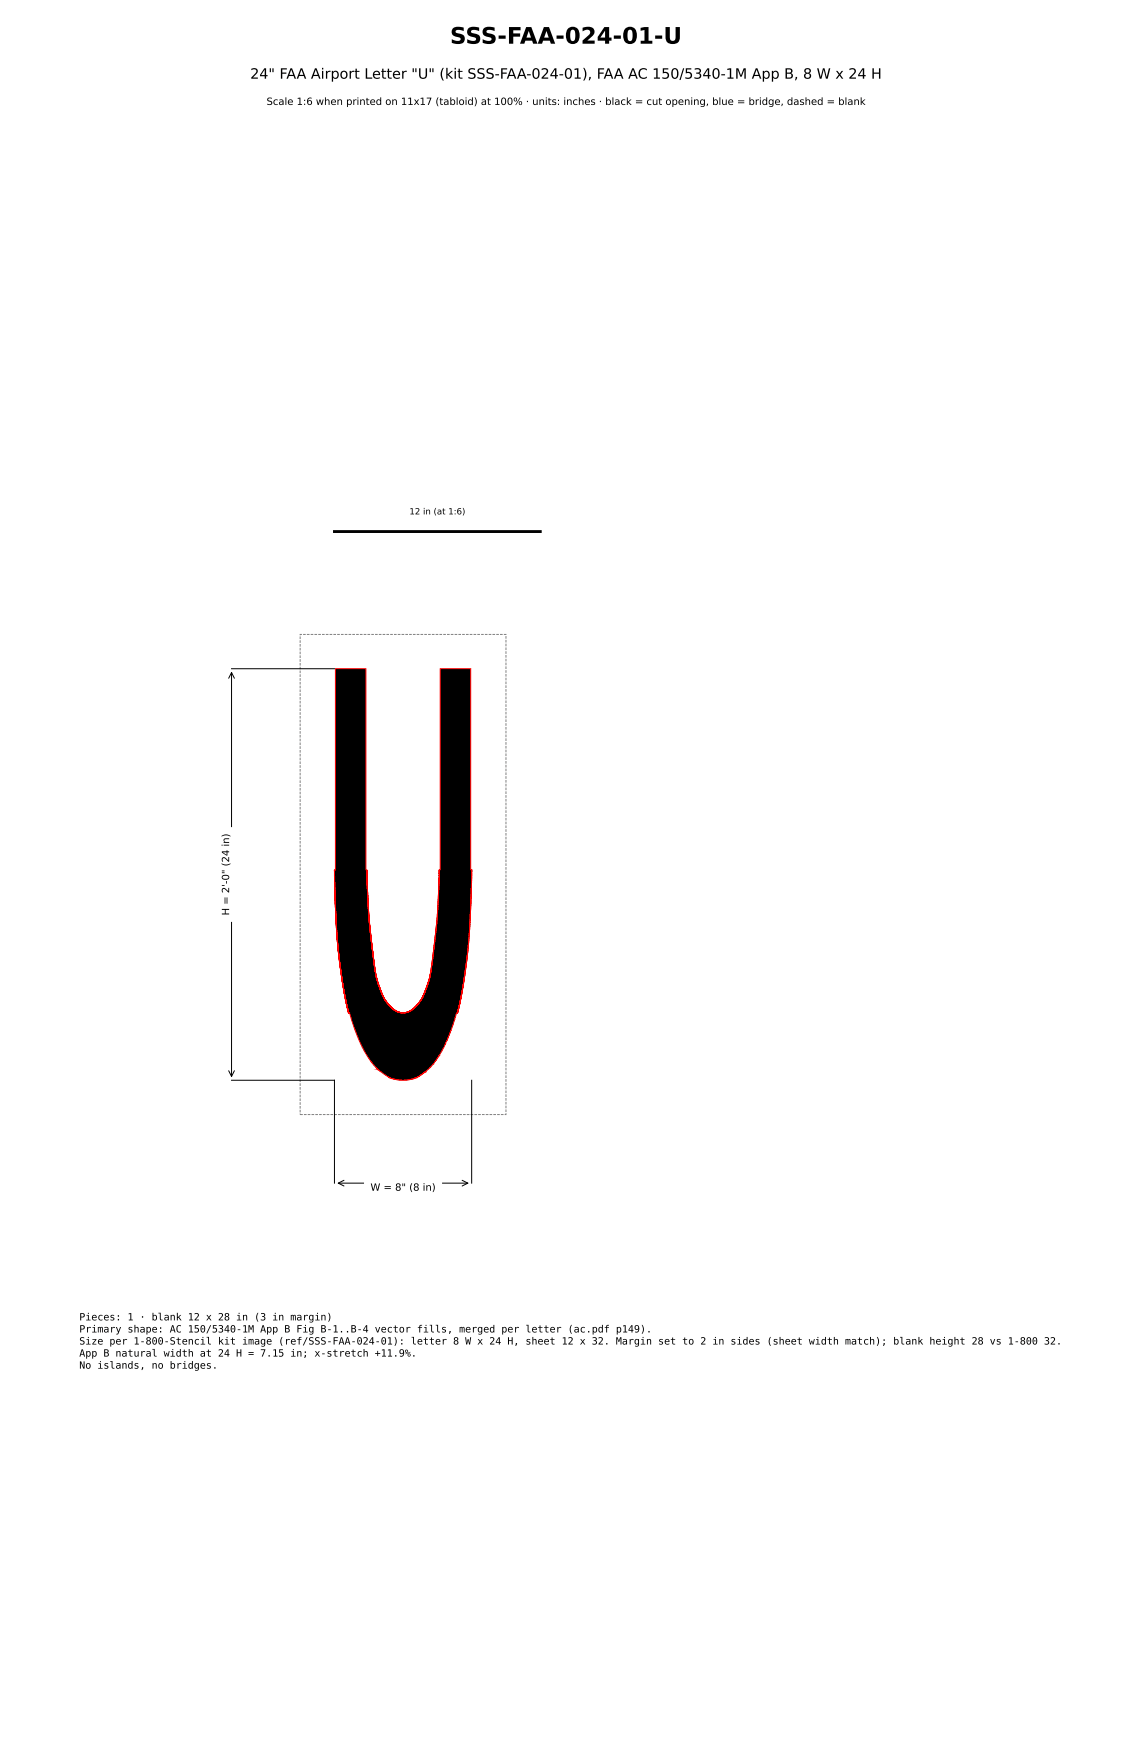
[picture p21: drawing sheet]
<svg xmlns="http://www.w3.org/2000/svg" width="279mm" height="432mm" viewBox="0 0 279 432" stroke-linecap="round" stroke-linejoin="round" font-family="sans-serif">
<defs><g id="words">
<text font-size="5.6" x="111.1" y="10.8">SSS-FAA-024-01-U</text>
<text font-size="3.5" x="61.8" y="19.4">24&quot; FAA Airport Letter &quot;U&quot; (kit SSS-FAA-024-01), FAA AC 150/5340-1M App B, 8 W x 24 H</text>
<g font-size="2.5">
<text x="65.8" y="25.9">Scale 1:6 when printed on 11x17 (tabloid) at 100% · units: inches · black = cut opening, blue = bridge, dashed = blank</text>
<text x="56.6" y="226" transform="rotate(-90 56.6 226)">H = 2'-0&quot; (24 in)</text>
<text x="91.4" y="294">W = 8&quot; (8 in)</text>
<text x="19.6" y="326">Pieces: 1 · blank 12 x 28 in (3 in margin)</text>
<text x="19.6" y="329">Primary shape: AC 150/5340-1M App B Fig B-1..B-4 vector fills, merged per letter (ac.pdf p149).</text>
<text x="19.6" y="331.9">Size per 1-800-Stencil kit image (ref/SSS-FAA-024-01): letter 8 W x 24 H, sheet 12 x 32. Margin set to 2 in sides (sheet width match); blank height 28 vs 1-800 32.</text>
<text x="19.6" y="334.9">App B natural width at 24 H = 7.15 in; x-stretch +11.9%.</text>
<text x="19.6" y="337.9">No islands, no bridges.</text>
</g>
<text font-size="2.1" x="101" y="127">12 in (at 1:6)</text>
</g></defs>
<path d="M74.1 156.6h50.8v118.6h-50.8z" fill="none" stroke="#808080" stroke-width=".25" stroke-dasharray=".7 .3" stroke-linecap="butt"/>
<path d="M82.8 165.1h7.5v49.7h.3l.2 8.1 .5 6 1.4 11.3 .5 2.2 .9 2.5 .9 2 1.6 1.8 1.3 1 1.5 .4 1.5-.3 1.3-.9 1.4-1.6 1-1.7 1.1-2.9 .5-2.1 1.4-10.5 .5-6.2 .3-9.2h.3v-49.6h7.5v49.6h.2v2.9l-.6 13.4-1.2 10.3-.7 4.6-1 4.2h-.2l-1.6 4.9-2.1 4.5-2.1 3.3-1.3 1.3-2.7 2-1.9 .5h-2.5l-2.6-.6-2.5-1.9-1.5-1.6-2.2-3.3-1.6-3.5-1.8-5.6h-.2l-1.2-5.1-1.6-12-.7-14.3v-3.9h.2z" fill="#000" stroke="#f00" stroke-width=".25"/>
<path d="M56.4 167.5l.7-1.5 .8 1.5M57.1 166v99.8M57.1 165.1h25.4M56.4 264.3l.7 1.5 .8-1.5M57.1 266.7h25.4v25.4M116.4 266.7v25.4M83.5 292.1h32M84.9 291.4l-1.4 .7 1.4 .7M114.1 291.4l1.4 .7-1.4 .7" fill="none" stroke="#000" stroke-width=".25"/>
<path d="M82.5 131.2h50.8" fill="none" stroke="#000" stroke-width=".71"/>
<g fill="#fff" stroke="#fff" stroke-width=".35">
<path d="M90 290.7h18.9v5.3h-18.9z"/>
<path d="M53.3 204.4h5.3v23h-5.3z"/>
</g>
<use href="#words"/>
</svg>
